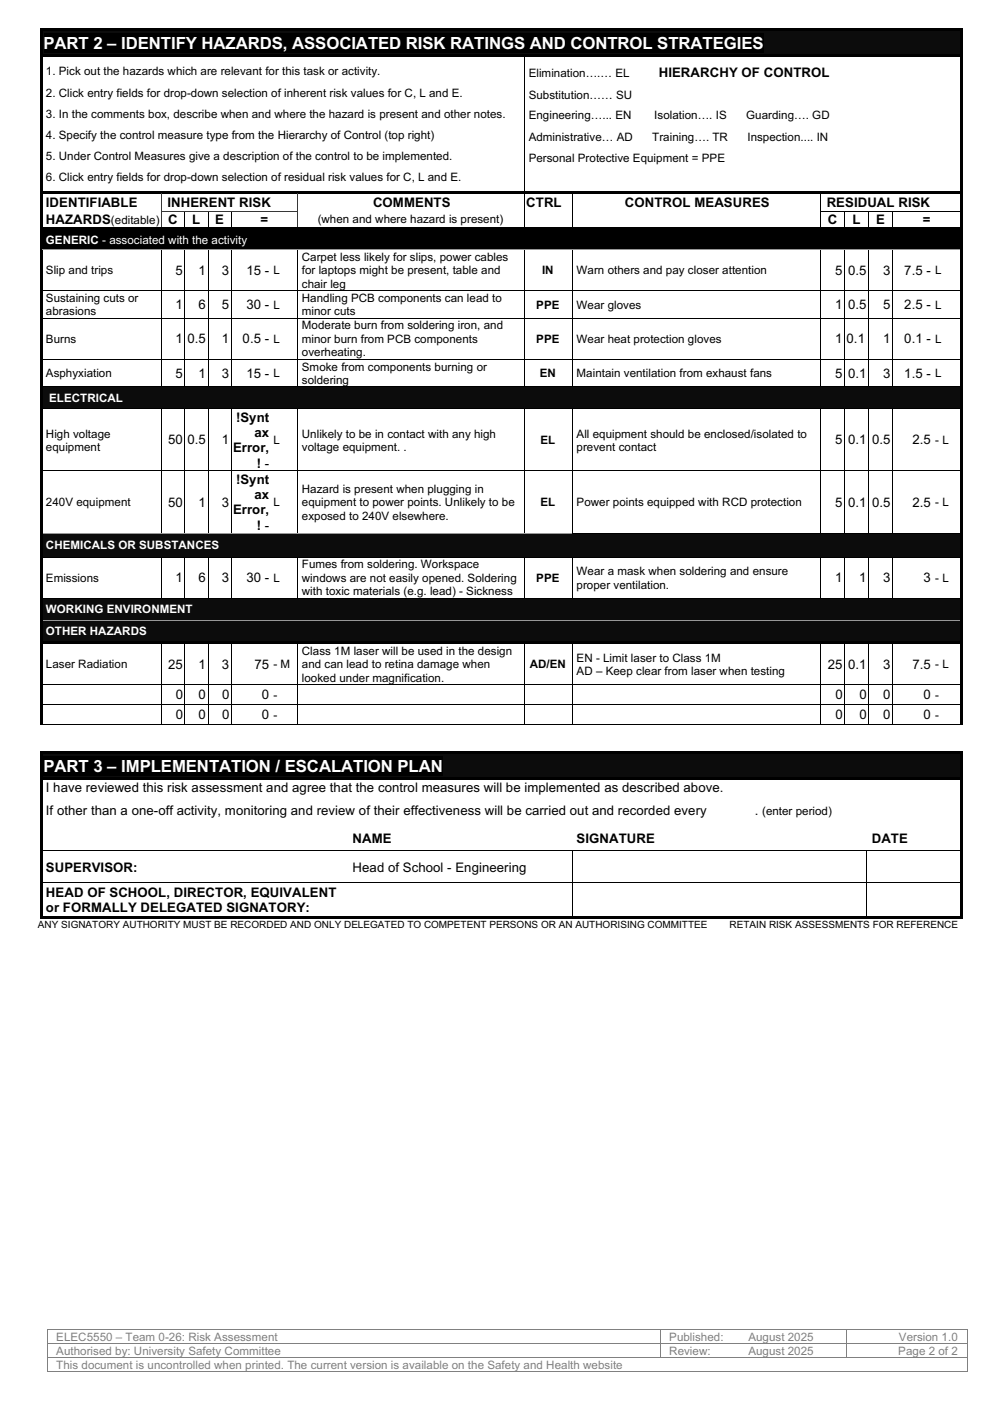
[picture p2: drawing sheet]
<svg xmlns="http://www.w3.org/2000/svg" width="210mm" height="297mm" viewBox="0 0 210 297" stroke-linecap="round" stroke-linejoin="round" font-family="sans-serif">
<defs><g id="words">
<g font-size="3.6" fill="#fff">
<text x="9.2" y="10.3">PART 2 – IDENTIFY HAZARDS, ASSOCIATED RISK RATINGS AND CONTROL STRATEGIES</text>
<text x="9.2" y="163.7">PART 3 – IMPLEMENTATION / ESCALATION PLAN</text>
</g>
<g font-size="2.8">
<text x="139.7" y="16.3">HIERARCHY OF CONTROL</text>
<text x="9.7" y="43.9">IDENTIFIABLE</text>
<text x="9.7" y="47.6">HAZARDS</text>
<text x="35.5" y="43.9">INHERENT RISK</text>
<text x="35.7" y="47.6">C</text>
<text x="40.8" y="47.6">L</text>
<text x="45.6" y="47.6">E</text>
<text x="55.2" y="47.6">=</text>
<text x="79.1" y="43.9">COMMENTS</text>
<text x="111.6" y="43.9">CTRL</text>
<text x="132.5" y="43.9">CONTROL MEASURES</text>
<text x="175.3" y="43.9">RESIDUAL RISK</text>
<text x="175.5" y="47.6">C</text>
<text x="180.8" y="47.6">L</text>
<text x="185.8" y="47.6">E</text>
<text x="195.7" y="47.6">=</text>
<text x="37.2" y="58.3">5</text>
<text x="42.1" y="58.3">1</text>
<text x="47" y="58.3">3</text>
<text x="52.2" y="58.3">15 -</text>
<text x="177.1" y="58.3">5</text>
<text x="179.8" y="58.3">0.5</text>
<text x="187.3" y="58.3">3</text>
<text x="191.7" y="58.3">7.5 -</text>
<text x="37.2" y="65.5">1</text>
<text x="42.1" y="65.5">6</text>
<text x="47" y="65.5">5</text>
<text x="52.2" y="65.5">30 -</text>
<text x="177.1" y="65.5">1</text>
<text x="179.8" y="65.5">0.5</text>
<text x="187.3" y="65.5">5</text>
<text x="191.7" y="65.5">2.5 -</text>
<text x="37.2" y="72.8">1</text>
<text x="39.8" y="72.8">0.5</text>
<text x="47" y="72.8">1</text>
<text x="51.4" y="72.8">0.5 -</text>
<text x="177.1" y="72.8">1</text>
<text x="179.5" y="72.8">0.1</text>
<text x="187.3" y="72.8">1</text>
<text x="191.7" y="72.8">0.1 -</text>
<text x="37.2" y="80.1">5</text>
<text x="42.1" y="80.1">1</text>
<text x="47" y="80.1">3</text>
<text x="52.2" y="80.1">15 -</text>
<text x="177.1" y="80.1">5</text>
<text x="179.8" y="80.1">0.1</text>
<text x="187.3" y="80.1">3</text>
<text x="191.7" y="80.1">1.5 -</text>
<text x="50" y="89.4">!Synt</text>
<text x="35.6" y="94.2">50</text>
<text x="39.8" y="94.2">0.5</text>
<text x="47" y="94.2">1</text>
<text x="49.4" y="95.9">Error,</text>
<text x="54" y="92.6">ax</text>
<text x="177.1" y="94.2">5</text>
<text x="179.8" y="94.2">0.1</text>
<text x="184.9" y="94.2">0.5</text>
<text x="193.4" y="94.2">2.5</text>
<text x="54.4" y="99.1">! -</text>
<text x="35.6" y="107.4">50</text>
<text x="42.1" y="107.4">1</text>
<text x="47" y="107.4">3</text>
<text x="50" y="102.5">!Synt</text>
<text x="54" y="105.8">ax</text>
<text x="177.1" y="107.4">5</text>
<text x="179.8" y="107.4">0.1</text>
<text x="184.9" y="107.4">0.5</text>
<text x="193.4" y="107.4">2.5</text>
<text x="49.4" y="109.1">Error,</text>
<text x="54.4" y="112.3">! -</text>
<text x="37.2" y="123.4">1</text>
<text x="42.1" y="123.4">6</text>
<text x="47" y="123.4">3</text>
<text x="52.2" y="123.4">30 -</text>
<text x="177.1" y="123.4">1</text>
<text x="182.2" y="123.4">1</text>
<text x="187.3" y="123.4">3</text>
<text x="195.8" y="123.4">3</text>
<text x="35.6" y="141.8">25</text>
<text x="42.1" y="141.8">1</text>
<text x="47" y="141.8">3</text>
<text x="54" y="141.8">75</text>
<text x="175.5" y="141.8">25</text>
<text x="179.8" y="141.8">0.1</text>
<text x="187.3" y="141.8">3</text>
<text x="193.4" y="141.8">7.5</text>
<text x="37.3" y="148.3">0</text>
<text x="42.1" y="148.3">0</text>
<text x="47.1" y="148.3">0</text>
<text x="55.5" y="148.3">0</text>
<text x="177.1" y="148.3">0</text>
<text x="182.2" y="148.3">0</text>
<text x="187.3" y="148.3">0</text>
<text x="195.8" y="148.3">0</text>
<text x="37.3" y="152.5">0</text>
<text x="42.1" y="152.5">0</text>
<text x="47.1" y="152.5">0</text>
<text x="55.5" y="152.5">0</text>
<text x="177.1" y="152.5">0</text>
<text x="182.2" y="152.5">0</text>
<text x="187.3" y="152.5">0</text>
<text x="195.8" y="152.5">0</text>
<text x="9.7" y="168">I have reviewed this risk assessment and agree that the control measures will be implemented as described above.</text>
<text x="9.7" y="172.9">If other than a one-off activity, monitoring and review of their effectiveness will be carried out and recorded every</text>
<text x="160" y="172.9">.</text>
<text x="74.8" y="178.7">NAME</text>
<text x="122.3" y="178.7">SIGNATURE</text>
<text x="184.8" y="178.7">DATE</text>
<text x="9.7" y="184.8">SUPERVISOR:</text>
<text x="74.8" y="184.8">Head of School - Engineering</text>
<text x="9.7" y="190.2">HEAD OF SCHOOL, DIRECTOR, EQUIVALENT</text>
<text x="9.7" y="193.5">or FORMALLY DELEGATED SIGNATORY:</text>
</g>
<g font-size="2.5">
<text x="9.7" y="16">1. Pick out the hazards which are relevant for this task or activity.</text>
<text x="112.1" y="16.3">Elimination….… EL</text>
<text x="9.7" y="20.5">2. Click entry fields for drop-down selection of inherent risk values for C, L and E.</text>
<text x="112.1" y="20.9">Substitution…… SU</text>
<text x="9.7" y="25">3. In the comments box, describe when and where the hazard is present and other notes.</text>
<text x="9.7" y="29.4">4. Specify the control measure type from the Hierarchy of Control (top right)</text>
<text x="112.1" y="25.3">Engineering…... EN</text>
<text x="112.1" y="29.8">Administrative… AD</text>
<text x="138.3" y="29.8">Training…. TR</text>
<text x="138.7" y="25.3">Isolation…. IS</text>
<text x="158.2" y="25.3">Guarding…. GD</text>
<text x="158.5" y="29.8">Inspection.... IN</text>
<text x="9.7" y="33.9">5. Under Control Measures give a description of the control to be implemented.</text>
<text x="112.1" y="34.3">Personal Protective Equipment = PPE</text>
<text x="9.7" y="38.4">6. Click entry fields for drop-down selection of residual risk values for C, L and E.</text>
<text x="23.5" y="47.6">(editable)</text>
<text x="67.4" y="47.3">(when and where hazard is present)</text>
<text x="9.7" y="58.2">Slip and trips</text>
<text x="58" y="58.2">L</text>
<text x="64" y="55.4">Carpet less likely for slips, power cables</text>
<text x="64" y="58.2">for laptops might be present, table and</text>
<text x="114.9" y="58.2">IN</text>
<text x="122.3" y="58.2">Warn others and pay closer attention</text>
<text x="198.3" y="58.2">L</text>
<text x="9.7" y="64">Sustaining cuts or</text>
<text x="58" y="65.4">L</text>
<text x="64" y="61">chair leg</text>
<text x="64" y="64">Handling PCB components can lead to</text>
<text x="113.7" y="65.4">PPE</text>
<text x="122.3" y="65.4">Wear gloves</text>
<text x="198.3" y="65.4">L</text>
<text x="9.7" y="66.9">abrasions</text>
<text x="64" y="66.9">minor cuts</text>
<text x="64" y="69.8">Moderate burn from soldering iron, and</text>
<text x="9.7" y="72.7">Burns</text>
<text x="58" y="72.7">L</text>
<text x="64" y="72.7">minor burn from PCB components</text>
<text x="64" y="75.5">overheating.</text>
<text x="113.7" y="72.7">PPE</text>
<text x="122.3" y="72.7">Wear heat protection gloves</text>
<text x="198.3" y="72.7">L</text>
<text x="9.7" y="80">Asphyxiation</text>
<text x="58" y="80">L</text>
<text x="64" y="78.6">Smoke from components burning or</text>
<text x="64" y="81.4">soldering</text>
<text x="114.4" y="80">EN</text>
<text x="122.3" y="80">Maintain ventilation from exhaust fans</text>
<text x="198.3" y="80">L</text>
<text x="9.7" y="92.8">High voltage</text>
<text x="9.7" y="95.6">equipment</text>
<text x="58" y="94.1">L</text>
<text x="64" y="92.8">Unlikely to be in contact with any high</text>
<text x="64" y="95.6">voltage equipment. .</text>
<text x="114.6" y="94.1">EL</text>
<text x="122.3" y="92.8">All equipment should be enclosed/isolated to</text>
<text x="122.3" y="95.6">prevent contact</text>
<text x="198.3" y="94.1">- L</text>
<text x="9.7" y="107.4">240V equipment</text>
<text x="58" y="107.4">L</text>
<text x="64" y="104.5">Hazard is present when plugging in</text>
<text x="64" y="107.4">equipment to power points. Unlikely to be</text>
<text x="114.6" y="107.4">EL</text>
<text x="122.3" y="107.4">Power points equipped with RCD protection</text>
<text x="198.3" y="107.4">- L</text>
<text x="64" y="110.2">exposed to 240V elsewhere.</text>
<text x="9.7" y="123.4">Emissions</text>
<text x="58" y="123.4">L</text>
<text x="64" y="120.5">Fumes from soldering. Workspace</text>
<text x="64" y="123.4">windows are not easily opened. Soldering</text>
<text x="113.7" y="123.4">PPE</text>
<text x="122.3" y="121.9">Wear a mask when soldering and ensure</text>
<text x="122.3" y="124.8">proper ventilation.</text>
<text x="198.3" y="123.4">- L</text>
<text x="64" y="126.2">with toxic materials (e.g. lead) - Sickness</text>
<text x="9.7" y="141.7">Laser Radiation</text>
<text x="58" y="141.7">- M</text>
<text x="64" y="138.9">Class 1M laser will be used in the design</text>
<text x="64" y="141.7">and can lead to retina damage when</text>
<text x="112.3" y="141.7">AD/EN</text>
<text x="122.3" y="140.4">EN - Limit laser to Class 1M</text>
<text x="122.3" y="143.2">AD – Keep clear from laser when testing</text>
<text x="198.3" y="141.7">- L</text>
<text x="58" y="148.2">-</text>
<text x="64" y="144.6">looked under magnification.</text>
<text x="198.3" y="148.2">-</text>
<text x="58" y="152.4">-</text>
<text x="198.3" y="152.4">-</text>
<text x="161.6" y="172.9">(enter period)</text>
</g>
<g font-size="2.5" fill="#fff">
<text x="9.7" y="51.7">GENERIC - associated with the activity</text>
<text x="10.4" y="85.3">ELECTRICAL</text>
<text x="9.7" y="116.5">CHEMICALS OR SUBSTANCES</text>
<text x="9.7" y="130">WORKING ENVIRONMENT</text>
<text x="9.7" y="134.7">OTHER HAZARDS</text>
</g>
<g font-size="2.5" fill="#808080">
<text x="11.9" y="284.2">ELEC5550 – Team 0-26: Risk Assessment</text>
<text x="11.9" y="287.3">Authorised by: University Safety Committee</text>
<text x="141.9" y="284.2">Published:</text>
<text x="141.9" y="287.3">Review:</text>
<text x="158.7" y="284.2">August 2025</text>
<text x="158.7" y="287.3">August 2025</text>
<text x="190.5" y="287.3">Page 2 of 2</text>
<text x="190.6" y="284.2">Version 1.0</text>
<text x="11.9" y="290.2">This document is uncontrolled when printed. The current version is available on the Safety and Health website</text>
</g>
<g font-size="2.1">
<text x="8" y="196.8">ANY SIGNATORY AUTHORITY MUST BE RECORDED AND ONLY DELEGATED TO COMPETENT PERSONS OR AN AUTHORISING COMMITTEE</text>
<text x="154.7" y="196.8">RETAIN RISK ASSESSMENTS FOR REFERENCE</text>
</g>
</g></defs>
<path d="M10 281.8h.2v.1h-.2z" fill="#808080"/>
<path d="M10.2 281.9h129.8" fill="none" stroke="#808080" stroke-width=".21"/>
<path d="M140 281.8h.1v.1h-.1z" fill="#808080"/>
<path d="M140.1 281.9h16.7" fill="none" stroke="#808080" stroke-width=".21"/>
<path d="M156.8 281.8h.2v.1h-.2z" fill="#808080"/>
<path d="M157 281.9h22.4" fill="none" stroke="#808080" stroke-width=".21"/>
<path d="M179.4 281.8h.2v.1h-.2z" fill="#808080"/>
<path d="M179.6 281.9h25.4" fill="none" stroke="#808080" stroke-width=".21"/>
<path d="M205 281.8h.1v.1h-.1z" fill="#808080"/>
<path d="M10.1 281.9v2.8M140 281.9v2.8M179.5 281.9v2.8M205.1 281.9v2.8" fill="none" stroke="#808080" stroke-width=".21"/>
<path d="M10 284.7h.2v.2h-.2z" fill="#808080"/>
<path d="M10.2 284.8h129.8" fill="none" stroke="#808080" stroke-width=".21"/>
<path d="M140 284.7h.1v.2h-.1z" fill="#808080"/>
<path d="M140.1 284.8h16.7" fill="none" stroke="#808080" stroke-width=".21"/>
<path d="M156.8 284.7h.2v.2h-.2z" fill="#808080"/>
<path d="M157 284.8h22.4" fill="none" stroke="#808080" stroke-width=".21"/>
<path d="M179.4 284.7h.2v.2h-.2z" fill="#808080"/>
<path d="M179.6 284.8h25.4" fill="none" stroke="#808080" stroke-width=".21"/>
<path d="M205 284.7h.1v.2h-.1z" fill="#808080"/>
<path d="M10.1 284.9v2.9M140 284.9v2.9M179.5 284.9v2.9M205.1 284.9v2.9" fill="none" stroke="#808080" stroke-width=".21"/>
<path d="M10 287.8h.2v.2h-.2z" fill="#808080"/>
<path d="M10.2 287.9h129.8" fill="none" stroke="#808080" stroke-width=".21"/>
<path d="M140 287.8h.1v.2h-.1z" fill="#808080"/>
<path d="M140.1 287.9h16.7" fill="none" stroke="#808080" stroke-width=".21"/>
<path d="M156.8 287.8h.2v.2h-.2z" fill="#808080"/>
<path d="M157 287.9h22.4" fill="none" stroke="#808080" stroke-width=".21"/>
<path d="M179.4 287.8h.2v.2h-.2z" fill="#808080"/>
<path d="M179.6 287.9h25.4" fill="none" stroke="#808080" stroke-width=".21"/>
<path d="M205 287.8h.1v.2h-.1z" fill="#808080"/>
<path d="M10.1 288v2.7" fill="none" stroke="#808080" stroke-width=".21"/>
<path d="M10 290.7h.2v.2h-.2z" fill="#808080"/>
<path d="M10.2 290.8h194.8M205.1 288v2.7" fill="none" stroke="#808080" stroke-width=".21"/>
<path d="M205 290.7h.1v.2h-.1z" fill="#808080"/>
<g fill="#0c0c0c">
<path d="M9.1 6.5h194.4v5h-194.4z"/>
<path d="M9.2 7h192.7v4.1h-192.7z"/>
</g>
<g fill="#000">
<path d="M8.6 6h.5v.5h-.5zM8.6 6.5h.5v5h-.5zM8.6 11.5h.5v.5h-.5zM8.6 12h.5v28.5h-.5zM9.1 6h194.5v.5h-194.5zM9.1 11.5h102v.5h-102zM9.2 7h152.7v4.1h-152.7zM111.1 11.5h.5v.5h-.5zM111.6 11.5h92v.5h-92zM203.6 6h.5v.5h-.5zM203.6 6.5h.5v5h-.5zM203.6 11.5h.5v.5h-.5z"/>
<path d="M203.6 12h.5v28.5h-.5zM8.6 40.5h.5v.5h-.5zM8.6 41h.5v3.8h-.5zM8.6 44.8h.5v.2h-.5zM9.1 40.5h25v.5h-25zM34.1 40.5h.5v.5h-.5zM34.6 40.5h28.3v.5h-28.3zM62.9 40.5h.5v.5h-.5zM63.4 40.5h47.7v.5h-47.7zM111.1 40.5h.5v.5h-.5zM111.6 40.5h9.6v.5h-9.6zM121.2 40.5h.6v.5h-.6z"/>
<path d="M121.8 40.5h52.1v.5h-52.1zM173.9 40.5h.5v.5h-.5zM174.4 40.5h29.2v.5h-29.2zM203.6 40.5h.5v.5h-.5zM203.6 41h.5v3.8h-.5z"/>
</g>
<path d="M111.2 12v28.5M111.2 41v3.8M121.3 41v3.8M174 41v3.8" fill="none" stroke="#000" stroke-width=".21"/>
<path d="M34.2 41v3.8M63 41v3.8" fill="none" stroke="#333" stroke-width=".21"/>
<path d="M34.1 44.8h.2v.2h-.2z" fill="#333"/>
<path d="M34.3 44.9h4.8" fill="none" stroke="#333" stroke-width=".21"/>
<path d="M39.1 44.8h.2v.2h-.2z" fill="#333"/>
<path d="M39.3 44.9h4.7" fill="none" stroke="#333" stroke-width=".21"/>
<path d="M44 44.8h.2v.2h-.2z" fill="#333"/>
<path d="M44.2 44.9h4.7" fill="none" stroke="#333" stroke-width=".21"/>
<path d="M48.9 44.8h.2v.2h-.2z" fill="#333"/>
<path d="M49.1 44.9h13.8" fill="none" stroke="#333" stroke-width=".21"/>
<path d="M62.9 44.8h.2v.2h-.2z" fill="#333"/>
<g fill="#000">
<path d="M8.6 45h.5v3.3h-.5zM8.6 48.3h.5v.5h-.5zM8.6 48.8h.5v4h-.5zM8.6 52.8h.5v.2h-.5zM9.1 48.9h194.4v3.9h-194.4zM9.1 48.3h25v.5h-25zM9.7 49.4h193.1v2.8h-193.1zM34.1 48.3h.5v.5h-.5zM34.6 48.3h4.5v.5h-4.5zM39.1 48.3h.5v.5h-.5zM39.6 48.3h4.4v.5h-4.4zM44 48.3h.5v.5h-.5z"/>
<path d="M44.5 48.3h4.4v.5h-4.4zM48.9 48.3h.5v.5h-.5zM49.4 48.3h13.5v.5h-13.5zM62.9 48.3h.5v.5h-.5zM63.4 48.3h47.7v.5h-47.7zM111.1 44.8h.2v.2h-.2zM111.1 48.3h.5v.5h-.5zM111.6 48.3h9.6v.5h-9.6zM121.2 44.8h.2v.2h-.2zM121.2 48.3h.6v.5h-.6zM121.8 48.3h52.1v.5h-52.1zM173.9 44.8h.2v.2h-.2z"/>
<path d="M173.9 48.3h.5v.5h-.5zM174.4 48.3h4.7v.5h-4.7zM179.1 44.8h.1v.2h-.1zM179.1 48.3h.5v.5h-.5zM179.6 48.3h4.5v.5h-4.5zM184.1 44.8h.2v.2h-.2zM184.1 48.3h.6v.5h-.6zM184.7 48.3h4.5v.5h-4.5zM189.2 44.8h.2v.2h-.2zM189.2 48.3h.5v.5h-.5zM189.7 48.3h13.9v.5h-13.9zM203.6 44.8h.5v.2h-.5z"/>
<path d="M203.6 45h.5v3.3h-.5zM203.6 48.3h.5v.5h-.5zM203.6 48.8h.5v4h-.5z"/>
</g>
<g fill="none" stroke="#000" stroke-width=".21">
<path d="M39.2 45v3.3M44.1 45v3.3M49 45v3.3M111.2 45v3.3M121.3 45v3.3M174 45v3.3M174.1 44.9h5M179.2 45v3.3M179.2 44.9h4.9M184.2 45v3.3M184.3 44.9h4.9M189.3 45v3.3"/>
<path d="M189.4 44.9h14.2"/>
</g>
<path d="M34.2 45v3.3M63 45v3.3" fill="none" stroke="#333" stroke-width=".21"/>
<path d="M9.1 52.9h25" fill="none" stroke="#999" stroke-width=".21"/>
<path d="M34.1 52.8h.2v.2h-.2z" fill="#999"/>
<path d="M34.3 52.9h4.8" fill="none" stroke="#999" stroke-width=".21"/>
<path d="M39.1 52.8h.2v.2h-.2z" fill="#999"/>
<path d="M39.3 52.9h4.7" fill="none" stroke="#999" stroke-width=".21"/>
<path d="M44 52.8h.2v.2h-.2z" fill="#999"/>
<path d="M44.2 52.9h4.7" fill="none" stroke="#999" stroke-width=".21"/>
<path d="M48.9 52.8h.2v.2h-.2z" fill="#999"/>
<path d="M49.1 52.9h8.9" fill="none" stroke="#999" stroke-width=".21"/>
<path d="M58 52.8h.2v.2h-.2z" fill="#999"/>
<path d="M58.2 52.9h4.7" fill="none" stroke="#999" stroke-width=".21"/>
<path d="M62.9 52.8h.2v.2h-.2z" fill="#999"/>
<path d="M63.1 52.9h48" fill="none" stroke="#999" stroke-width=".21"/>
<path d="M111.1 52.8h.2v.2h-.2z" fill="#999"/>
<path d="M111.3 52.9h9.9" fill="none" stroke="#999" stroke-width=".21"/>
<path d="M121.2 52.8h.2v.2h-.2z" fill="#999"/>
<path d="M121.4 52.9h52.5" fill="none" stroke="#999" stroke-width=".21"/>
<path d="M173.9 52.8h.2v.2h-.2z" fill="#999"/>
<path d="M174.1 52.9h5" fill="none" stroke="#999" stroke-width=".21"/>
<path d="M179.1 52.8h.1v.2h-.1z" fill="#999"/>
<path d="M179.2 52.9h4.9" fill="none" stroke="#999" stroke-width=".21"/>
<path d="M184.1 52.8h.2v.2h-.2z" fill="#999"/>
<path d="M184.3 52.9h4.9" fill="none" stroke="#999" stroke-width=".21"/>
<path d="M189.2 52.8h.2v.2h-.2z" fill="#999"/>
<path d="M189.4 52.9h8.9" fill="none" stroke="#999" stroke-width=".21"/>
<path d="M198.3 52.8h.2v.2h-.2z" fill="#999"/>
<path d="M198.5 52.9h5.1" fill="none" stroke="#999" stroke-width=".21"/>
<g fill="#000">
<path d="M8.6 53h.5v8.6h-.5zM203.6 52.8h.5v.2h-.5zM203.6 53h.5v8.6h-.5zM8.6 61.6h.5v.1h-.5zM8.6 61.7h.5v5.7h-.5zM8.6 67.4h.5v.2h-.5zM8.6 67.6h.5v8.4h-.5zM8.6 76h.5v.2h-.5zM8.6 76.2h.5v5.8h-.5zM34.1 61.6h.2v.1h-.2zM34.1 67.4h.2v.2h-.2zM34.1 76h.2v.2h-.2z"/>
<path d="M39.1 61.6h.2v.1h-.2zM39.1 67.4h.2v.2h-.2zM39.1 76h.2v.2h-.2zM44 61.6h.2v.1h-.2zM44 67.4h.2v.2h-.2zM44 76h.2v.2h-.2zM48.9 61.6h.2v.1h-.2zM48.9 67.4h.2v.2h-.2zM48.9 76h.2v.2h-.2zM58 61.6h.2v.1h-.2zM58 67.4h.2v.2h-.2zM58 76h.2v.2h-.2z"/>
<path d="M62.9 61.6h.2v.1h-.2zM62.9 67.4h.2v.2h-.2zM62.9 76h.2v.2h-.2zM111.1 61.6h.2v.1h-.2zM111.1 67.4h.2v.2h-.2zM111.1 76h.2v.2h-.2zM121.2 61.6h.2v.1h-.2zM121.2 67.4h.2v.2h-.2zM121.2 76h.2v.2h-.2zM173.9 61.6h.2v.1h-.2zM173.9 67.4h.2v.2h-.2zM173.9 76h.2v.2h-.2z"/>
<path d="M179.1 61.6h.1v.1h-.1zM179.1 67.4h.1v.2h-.1zM179.1 76h.1v.2h-.1zM184.1 61.6h.2v.1h-.2zM184.1 67.4h.2v.2h-.2zM184.1 76h.2v.2h-.2zM189.2 61.6h.2v.1h-.2zM189.2 67.4h.2v.2h-.2zM189.2 76h.2v.2h-.2zM198.3 61.6h.2v.1h-.2zM198.3 67.4h.2v.2h-.2zM198.3 76h.2v.2h-.2z"/>
<path d="M203.6 61.6h.5v.1h-.5zM203.6 61.7h.5v5.7h-.5zM203.6 67.4h.5v.2h-.5zM203.6 67.6h.5v8.4h-.5zM203.6 76h.5v.2h-.5zM203.6 76.2h.5v5.8h-.5z"/>
</g>
<g fill="none" stroke="#000" stroke-width=".21">
<path d="M34.2 53v8.6M39.2 53v8.6M44.1 53v8.6M49 53v8.6M63 53v8.6M111.2 53v8.6M121.3 53v8.6M174 53v8.6M179.2 53v8.6M184.2 53v8.6M189.3 53v8.6M9.1 61.6h25"/>
<path d="M9.1 67.5h25M9.1 76.1h25M34.2 61.7v5.7M34.2 67.6v8.4M34.2 76.2v5.8M34.3 61.6h4.8M34.3 67.5h4.8M34.3 76.1h4.8M39.2 61.7v5.7M39.2 67.6v8.4M39.2 76.2v5.8M39.3 61.6h4.7"/>
<path d="M39.3 67.5h4.7M39.3 76.1h4.7M44.1 61.7v5.7M44.1 67.6v8.4M44.1 76.2v5.8M44.2 61.6h4.7M44.2 67.5h4.7M44.2 76.1h4.7M49 61.7v5.7M49 67.6v8.4M49 76.2v5.8M49.1 61.6h8.9"/>
<path d="M49.1 67.5h8.9M49.1 76.1h8.9M58.2 61.6h4.7M58.2 67.5h4.7M58.2 76.1h4.7M63 61.7v5.7M63 67.6v8.4M63 76.2v5.8M63.1 61.6h48M63.1 67.5h48M63.1 76.1h48M111.2 61.7v5.7"/>
<path d="M111.2 67.6v8.4M111.2 76.2v5.8M111.3 61.6h9.9M111.3 67.5h9.9M111.3 76.1h9.9M121.3 61.7v5.7M121.3 67.6v8.4M121.3 76.2v5.8M121.4 61.6h52.5M121.4 67.5h52.5M121.4 76.1h52.5M174 61.7v5.7"/>
<path d="M174 67.6v8.4M174 76.2v5.8M174.1 61.6h5M174.1 67.5h5M174.1 76.1h5M179.2 61.7v5.7M179.2 67.6v8.4M179.2 76.2v5.8M179.2 61.6h4.9M179.2 67.5h4.9M179.2 76.1h4.9M184.2 61.7v5.7"/>
<path d="M184.2 67.6v8.4M184.2 76.2v5.8M184.3 61.6h4.9M184.3 67.5h4.9M184.3 76.1h4.9M189.3 61.7v5.7M189.3 67.6v8.4M189.3 76.2v5.8M189.4 61.6h8.9M189.4 67.5h8.9M189.4 76.1h8.9M198.5 61.6h5.1"/>
<path d="M198.5 67.5h5.1M198.5 76.1h5.1"/>
</g>
<g fill="#0c0c0c">
<path d="M9.1 82.1h194.4v4.5h-194.4z"/>
<path d="M9.7 83h193.1v2.8h-193.1z"/>
</g>
<g fill="#000">
<path d="M8.6 82h.5v.1h-.5zM8.6 82.1h.5v4.5h-.5zM8.6 86.6h.5v.2h-.5zM8.6 86.8h.5v12.9h-.5zM8.6 99.7h.5v.2h-.5zM8.6 99.9h.5v13h-.5zM34.1 82h.2v.1h-.2zM34.1 86.6h.2v.2h-.2zM34.1 99.7h.2v.2h-.2zM39.1 82h.2v.1h-.2zM39.1 86.6h.2v.2h-.2zM39.1 99.7h.2v.2h-.2z"/>
<path d="M44 82h.2v.1h-.2zM44 86.6h.2v.2h-.2zM44 99.7h.2v.2h-.2zM48.9 82h.2v.1h-.2zM48.9 86.6h.2v.2h-.2zM48.9 99.7h.2v.2h-.2zM58 82h.2v.1h-.2zM58 86.6h.2v.2h-.2zM58 99.7h.2v.2h-.2zM62.9 82h.2v.1h-.2zM62.9 86.6h.2v.2h-.2zM62.9 99.7h.2v.2h-.2z"/>
<path d="M111.1 82h.2v.1h-.2zM111.1 86.6h.2v.2h-.2zM111.1 99.7h.2v.2h-.2zM121.2 82h.2v.1h-.2zM121.2 86.6h.2v.2h-.2zM121.2 99.7h.2v.2h-.2zM173.9 82h.2v.1h-.2zM173.9 86.6h.2v.2h-.2zM173.9 99.7h.2v.2h-.2zM179.1 82h.1v.1h-.1zM179.1 86.6h.1v.2h-.1zM179.1 99.7h.1v.2h-.1z"/>
<path d="M184.1 82h.2v.1h-.2zM184.1 86.6h.2v.2h-.2zM184.1 99.7h.2v.2h-.2zM189.2 82h.2v.1h-.2zM189.2 86.6h.2v.2h-.2zM189.2 99.7h.2v.2h-.2zM198.3 82h.2v.1h-.2zM198.3 86.6h.2v.2h-.2zM198.3 99.7h.2v.2h-.2zM203.6 82h.5v.1h-.5zM203.6 82.1h.5v4.5h-.5zM203.6 86.6h.5v.2h-.5z"/>
<path d="M203.6 86.8h.5v12.9h-.5zM203.6 99.7h.5v.2h-.5zM203.6 99.9h.5v13h-.5z"/>
</g>
<g fill="none" stroke="#000" stroke-width=".21">
<path d="M9.1 82h25M9.1 86.7h25M9.1 99.8h25M34.2 86.8v12.9M34.2 99.9v13M34.3 82h4.8M34.3 86.7h4.8M34.3 99.8h4.8M39.2 86.8v12.9M39.2 99.9v13M39.3 82h4.7M39.3 86.7h4.7"/>
<path d="M39.3 99.8h4.7M44.1 86.8v12.9M44.1 99.9v13M44.2 82h4.7M44.2 86.7h4.7M44.2 99.8h4.7M49 86.8v12.9M49 99.9v13M49.1 82h8.9M49.1 86.7h8.9M49.1 99.8h8.9M58.2 82h4.7"/>
<path d="M58.2 86.7h4.7M58.2 99.8h4.7M63 86.8v12.9M63 99.9v13M63.1 82h48M63.1 86.7h48M63.1 99.8h48M111.2 86.8v12.9M111.2 99.9v13M111.3 82h9.9M111.3 86.7h9.9M111.3 99.8h9.9"/>
<path d="M121.3 86.8v12.9M121.3 99.9v13M121.4 82h52.5M121.4 86.7h52.5M121.4 99.8h52.5M174 86.8v12.9M174 99.9v13M174.1 82h5M174.1 86.7h5M174.1 99.8h5M179.2 86.8v12.9M179.2 99.9v13"/>
<path d="M179.2 82h4.9M179.2 86.7h4.9M179.2 99.8h4.9M184.2 86.8v12.9M184.2 99.9v13M184.3 82h4.9M184.3 86.7h4.9M184.3 99.8h4.9M189.3 86.8v12.9M189.3 99.9v13M189.4 82h8.9M189.4 86.7h8.9"/>
<path d="M189.4 99.8h8.9M198.5 82h5.1M198.5 86.7h5.1M198.5 99.8h5.1"/>
</g>
<g fill="#0c0c0c">
<path d="M9.1 113.1h194.4v4.9h-194.4z"/>
<path d="M9.7 114.1h193.1v2.9h-193.1z"/>
</g>
<path d="M8.6 112.9h.5v.2h-.5z" fill="#000"/>
<path d="M9.1 113h25" fill="none" stroke="#999" stroke-width=".21"/>
<path d="M34.1 112.9h.2v.2h-.2z" fill="#999"/>
<path d="M34.3 113h4.8" fill="none" stroke="#999" stroke-width=".21"/>
<path d="M39.1 112.9h.2v.2h-.2z" fill="#999"/>
<path d="M39.3 113h4.7" fill="none" stroke="#999" stroke-width=".21"/>
<path d="M44 112.9h.2v.2h-.2z" fill="#999"/>
<path d="M44.2 113h4.7" fill="none" stroke="#999" stroke-width=".21"/>
<path d="M48.9 112.9h.2v.2h-.2z" fill="#999"/>
<path d="M49.1 113h8.9" fill="none" stroke="#999" stroke-width=".21"/>
<path d="M58 112.9h.2v.2h-.2z" fill="#999"/>
<path d="M58.2 113h4.7" fill="none" stroke="#999" stroke-width=".21"/>
<path d="M62.9 112.9h.2v.2h-.2z" fill="#999"/>
<path d="M63.1 113h48" fill="none" stroke="#999" stroke-width=".21"/>
<path d="M111.1 112.9h.2v.2h-.2z" fill="#999"/>
<path d="M111.3 113h9.9" fill="none" stroke="#999" stroke-width=".21"/>
<g fill="#000">
<path d="M8.6 113.1h.5v4.9h-.5zM8.6 118h.5v.2h-.5zM8.6 118.2h.5v8.5h-.5zM34.1 118h.2v.2h-.2zM39.1 118h.2v.2h-.2zM44 118h.2v.2h-.2zM48.9 118h.2v.2h-.2zM58 118h.2v.2h-.2zM62.9 118h.2v.2h-.2zM111.1 118h.2v.2h-.2zM121.2 112.9h.2v.2h-.2zM121.2 118h.2v.2h-.2z"/>
<path d="M173.9 112.9h.2v.2h-.2zM173.9 118h.2v.2h-.2zM179.1 112.9h.1v.2h-.1zM179.1 118h.1v.2h-.1zM184.1 112.9h.2v.2h-.2zM184.1 118h.2v.2h-.2zM189.2 112.9h.2v.2h-.2zM189.2 118h.2v.2h-.2zM198.3 112.9h.2v.2h-.2zM198.3 118h.2v.2h-.2zM203.6 112.9h.5v.2h-.5zM203.6 113.1h.5v4.9h-.5z"/>
<path d="M203.6 118h.5v.2h-.5zM203.6 118.2h.5v8.5h-.5z"/>
</g>
<g fill="none" stroke="#000" stroke-width=".21">
<path d="M9.1 118.1h25M34.2 118.2v8.5M34.3 118.1h4.8M39.2 118.2v8.5M39.3 118.1h4.7M44.1 118.2v8.5M44.2 118.1h4.7M49 118.2v8.5M49.1 118.1h8.9M58.2 118.1h4.7M63 118.2v8.5M63.1 118.1h48"/>
<path d="M111.2 118.2v8.5M111.3 118.1h9.9M121.3 118.2v8.5M121.4 113h52.5M121.4 118.1h52.5M174 118.2v8.5M174.1 113h5M174.1 118.1h5M179.2 118.2v8.5M179.2 113h4.9M179.2 118.1h4.9M184.2 118.2v8.5"/>
<path d="M184.3 113h4.9M184.3 118.1h4.9M189.3 118.2v8.5M189.4 113h8.9M189.4 118.1h8.9M198.5 113h5.1M198.5 118.1h5.1"/>
</g>
<g fill="#0c0c0c">
<path d="M9.1 126.9h194.4v4.5h-194.4z"/>
<path d="M9.7 127.7h193.1v2.9h-193.1z"/>
</g>
<g fill="#000">
<path d="M8.6 126.7h.5v.2h-.5zM8.6 126.9h.5v4.5h-.5zM34.1 126.7h.2v.2h-.2zM39.1 126.7h.2v.2h-.2zM44 126.7h.2v.2h-.2zM48.9 126.7h.2v.2h-.2zM58 126.7h.2v.2h-.2zM62.9 126.7h.2v.2h-.2zM111.1 126.7h.2v.2h-.2zM121.2 126.7h.2v.2h-.2zM173.9 126.7h.2v.2h-.2zM179.1 126.7h.1v.2h-.1z"/>
<path d="M184.1 126.7h.2v.2h-.2zM189.2 126.7h.2v.2h-.2zM198.3 126.7h.2v.2h-.2zM203.6 126.7h.5v.2h-.5zM203.6 126.9h.5v4.5h-.5z"/>
</g>
<g fill="none" stroke="#000" stroke-width=".21">
<path d="M9.1 126.8h25M34.3 126.8h4.8M39.3 126.8h4.7M44.2 126.8h4.7M49.1 126.8h8.9M58.2 126.8h4.7M63.1 126.8h48M111.3 126.8h9.9M121.4 126.8h52.5M174.1 126.8h5M179.2 126.8h4.9M184.3 126.8h4.9"/>
<path d="M189.4 126.8h8.9M198.5 126.8h5.1"/>
</g>
<g fill="#0c0c0c">
<path d="M9.1 131.6h194.4v4.5h-194.4z"/>
<path d="M9.7 132.4h193.1v2.8h-193.1z"/>
</g>
<g fill="#000">
<path d="M8.6 131.4h.5v.2h-.5zM8.6 131.6h.5v4.5h-.5zM8.6 136.1h.5v.5h-.5zM8.6 136.6h.5v8.5h-.5zM9.1 136.1h25v.5h-25zM34.1 136.1h.5v.5h-.5zM34.6 136.1h4.5v.5h-4.5zM39.1 136.1h.5v.5h-.5zM39.6 136.1h4.4v.5h-4.4zM44 136.1h.5v.5h-.5zM44.5 136.1h4.4v.5h-4.4zM48.9 136.1h.5v.5h-.5z"/>
<path d="M49.4 136.1h8.6v.5h-8.6zM58 136.1h.5v.5h-.5zM58.5 136.1h4.4v.5h-4.4zM62.9 136.1h.5v.5h-.5zM63.4 136.1h47.7v.5h-47.7zM111.1 136.1h.5v.5h-.5zM111.6 136.1h9.6v.5h-9.6zM121.2 136.1h.6v.5h-.6zM121.8 136.1h52.1v.5h-52.1zM173.9 136.1h.5v.5h-.5zM174.4 136.1h4.7v.5h-4.7zM179.1 136.1h.5v.5h-.5z"/>
<path d="M179.6 136.1h4.5v.5h-4.5zM184.1 136.1h.6v.5h-.6zM184.7 136.1h4.5v.5h-4.5zM189.2 136.1h.5v.5h-.5zM189.7 136.1h8.6v.5h-8.6zM198.3 136.1h.5v.5h-.5zM198.8 136.1h4.8v.5h-4.8zM203.6 131.4h.5v.2h-.5zM203.6 131.6h.5v4.5h-.5zM203.6 136.1h.5v.5h-.5zM203.6 136.6h.5v8.5h-.5zM8.6 145.1h.5v.2h-.5z"/>
<path d="M8.6 145.3h.5v4h-.5zM8.6 149.3h.5v.1h-.5zM8.6 149.4h.5v4.1h-.5zM34.1 145.1h.2v.2h-.2zM34.1 149.3h.2v.1h-.2zM34.1 153.5h.2v.2h-.2zM39.1 145.1h.2v.2h-.2zM39.1 149.3h.2v.1h-.2zM39.1 153.5h.2v.2h-.2zM44 145.1h.2v.2h-.2zM44 149.3h.2v.1h-.2zM44 153.5h.2v.2h-.2z"/>
<path d="M48.9 145.1h.2v.2h-.2zM48.9 149.3h.2v.1h-.2zM48.9 153.5h.2v.2h-.2zM57.7 153.5h.2v.2h-.2zM58 145.1h.2v.2h-.2zM58 149.3h.2v.1h-.2zM62.9 145.1h.2v.2h-.2zM62.9 149.3h.2v.1h-.2zM62.9 153.5h.2v.2h-.2zM111.1 145.1h.2v.2h-.2zM111.1 149.3h.2v.1h-.2zM111.1 153.5h.2v.2h-.2z"/>
<path d="M121.2 145.1h.2v.2h-.2zM121.2 149.3h.2v.1h-.2zM121.2 153.5h.2v.2h-.2zM173.9 145.1h.2v.2h-.2zM173.9 149.3h.2v.1h-.2zM173.9 153.5h.2v.2h-.2zM179.1 145.1h.1v.2h-.1zM179.1 149.3h.1v.1h-.1zM179.1 153.5h.1v.2h-.1zM184.1 145.1h.2v.2h-.2zM184.1 149.3h.2v.1h-.2zM184.1 153.5h.2v.2h-.2z"/>
<path d="M189.2 145.1h.2v.2h-.2zM189.2 149.3h.2v.1h-.2zM189.2 153.5h.2v.2h-.2zM198 153.5h.2v.2h-.2zM198.3 145.1h.2v.2h-.2zM198.3 149.3h.2v.1h-.2zM203.6 145.1h.5v.2h-.5zM203.6 145.3h.5v4h-.5zM203.6 149.3h.5v.1h-.5zM203.6 149.4h.5v4.1h-.5zM203.6 153.5h.5v.2h-.5z"/>
</g>
<path d="M9.1 131.5h194.5" fill="none" stroke="#999" stroke-width=".21"/>
<g fill="none" stroke="#000" stroke-width=".21">
<path d="M34.2 136.6v8.5M39.2 136.6v8.5M44.1 136.6v8.5M49 136.6v8.5M63 136.6v8.5M111.2 136.6v8.5M121.3 136.6v8.5M174 136.6v8.5M179.2 136.6v8.5M184.2 136.6v8.5M189.3 136.6v8.5M8.6 153.6h25.5"/>
<path d="M9.1 145.2h25M9.1 149.4h25M34.2 145.3v4M34.2 149.4v4.1M34.3 145.2h4.8M34.3 149.4h4.8M34.3 153.6h4.8M39.2 145.3v4M39.2 149.4v4.1M39.3 145.2h4.7M39.3 149.4h4.7M39.3 153.6h4.7"/>
<path d="M44.1 145.3v4M44.1 149.4v4.1M44.2 145.2h4.7M44.2 149.4h4.7M44.2 153.6h4.7M49 145.3v4M49 149.4v4.1M49.1 145.2h8.9M49.1 149.4h8.9M49.1 153.6h13.8M58.2 145.2h4.7M58.2 149.4h4.7"/>
<path d="M63 145.3v4M63 149.4v4.1M63.1 145.2h48M63.1 149.4h48M63.1 153.6h48M111.2 145.3v4M111.2 149.4v4.1M111.3 145.2h9.9M111.3 149.4h9.9M111.3 153.6h9.9M121.3 145.3v4M121.3 149.4v4.1"/>
<path d="M121.4 145.2h52.5M121.4 149.4h52.5M121.4 153.6h52.5M174 145.3v4M174 149.4v4.1M174.1 145.2h5M174.1 149.4h5M174.1 153.6h5M179.2 145.3v4M179.2 149.4v4.1M179.2 145.2h4.9M179.2 149.4h4.9"/>
<path d="M179.2 153.6h4.9M184.2 145.3v4M184.2 149.4v4.1M184.3 145.2h4.9M184.3 149.4h4.9M184.3 153.6h4.9M189.3 145.3v4M189.3 149.4v4.1M189.4 145.2h8.9M189.4 149.4h8.9M189.4 153.6h14.2M198.5 145.2h5.1"/>
<path d="M198.5 149.4h5.1"/>
</g>
<g fill="#0c0c0c">
<path d="M9.1 159.9h194.4v4.9h-194.4z"/>
<path d="M9.2 160.4h192.7v4h-192.7z"/>
</g>
<g fill="#000">
<path d="M8.6 159.3h.5v.6h-.5zM8.6 159.9h.5v4.9h-.5zM9.1 159.3h194.5v.6h-194.5zM203.6 159.3h.5v.6h-.5zM203.6 159.9h.5v4.9h-.5zM8.6 164.8h.5v.6h-.5zM8.6 165.4h.5v9.7h-.5zM8.6 175.1h.5v5.2h-.5zM9.1 164.8h194.5v.6h-194.5zM9.2 160.4h84.7v4h-84.7zM203.6 164.8h.5v.6h-.5zM203.6 165.4h.5v9.7h-.5z"/>
<path d="M203.6 175.1h.5v5.2h-.5zM8.6 180.3h.5v.1h-.5zM8.6 180.4h.5v6.7h-.5zM8.6 187.1h.5v.2h-.5zM8.6 187.3h.5v7h-.5zM8.6 194.3h.5v.5h-.5zM9.1 194.3h64.7v.5h-64.7zM73.6 194.3h.5v.5h-.5zM73.8 180.3h.2v.1h-.2zM73.8 187.1h.2v.2h-.2zM74.1 194.3h47.1v.5h-47.1zM121.2 180.3h.2v.1h-.2z"/>
<path d="M121.2 187.1h.2v.2h-.2zM121.2 194.3h.6v.5h-.6zM121.4 180.3h.2v.1h-.2zM121.8 194.3h61.9v.5h-61.9zM183.7 180.3h.2v.1h-.2zM183.7 187.1h.2v.2h-.2zM183.7 194.3h.5v.5h-.5zM183.9 180.3h.2v.1h-.2zM184.2 194.3h19.4v.5h-19.4zM203.6 180.3h.5v.1h-.5zM203.6 180.4h.5v6.7h-.5zM203.6 187.1h.5v.2h-.5z"/>
<path d="M203.6 187.3h.5v7h-.5zM203.6 194.3h.5v.5h-.5z"/>
</g>
<path d="M9.1 180.3h64.7M9.1 187.2h64.7M74 180.3h47.2M74 187.2h47.2M121.3 180.4v6.7M121.3 187.3v7M121.4 187.2h62.3M121.6 180.3h62.1M183.8 180.4v6.7M183.8 187.3v7M183.9 187.2h19.7M184.1 180.3h19.5" fill="none" stroke="#000" stroke-width=".21"/>
<use href="#words"/>
</svg>
